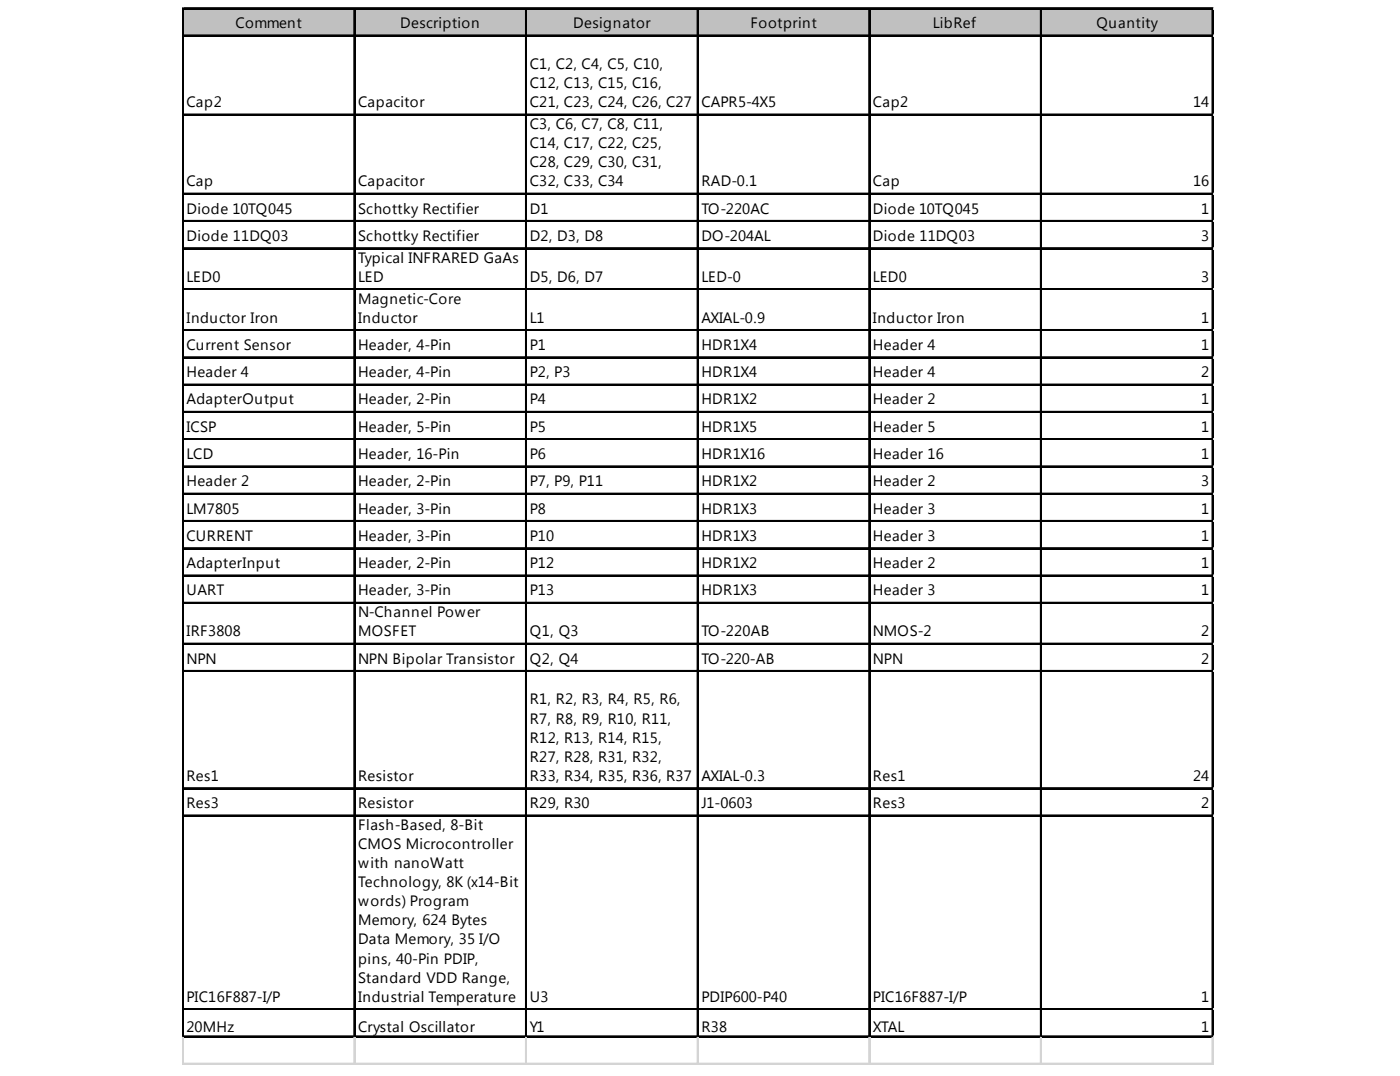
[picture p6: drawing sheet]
<svg xmlns="http://www.w3.org/2000/svg" width="271mm" height="208mm" viewBox="0 0 271 208" stroke-linecap="round" stroke-linejoin="round" font-family="sans-serif">
<defs><g id="words">
<g font-size="2.9">
<text x="45.6" y="5.4">Comment</text>
<text x="77.5" y="5.4">Description</text>
<text x="110.9" y="5.4">Designator</text>
<text x="145.2" y="5.4">Footprint</text>
<text x="180.5" y="5.4">LibRef</text>
<text x="212.2" y="5.4">Quantity</text>
<text x="102.5" y="13.4">C1, C2, C4, C5, C10,</text>
<text x="102.5" y="17">C12, C13, C15, C16,</text>
<text x="36.1" y="20.7">Cap2</text>
<text x="69.3" y="20.7">Capacitor</text>
<text x="102.5" y="20.7">C21, C23, C24, C26, C27</text>
<text x="135.7" y="20.7">CAPR5-4X5</text>
<text x="168.9" y="20.7">Cap2</text>
<text x="230.9" y="20.7">14</text>
<text x="102.5" y="25">C3, C6, C7, C8, C11,</text>
<text x="102.5" y="28.7">C14, C17, C22, C25,</text>
<text x="102.5" y="32.3">C28, C29, C30, C31,</text>
<text x="36.1" y="36">Cap</text>
<text x="36.1" y="41.3">Diode 10TQ045</text>
<text x="69.3" y="36">Capacitor</text>
<text x="69.3" y="41.3">Schottky Rectifier</text>
<text x="102.5" y="36">C32, C33, C34</text>
<text x="102.5" y="41.3">D1</text>
<text x="135.7" y="36">RAD-0.1</text>
<text x="135.7" y="41.3">TO-220AC</text>
<text x="168.9" y="36">Cap</text>
<text x="168.9" y="41.3">Diode 10TQ045</text>
<text x="230.9" y="36">16</text>
<text x="232.5" y="41.3">1</text>
<text x="36.1" y="46.6">Diode 11DQ03</text>
<text x="69.3" y="46.6">Schottky Rectifier</text>
<text x="102.5" y="46.6">D2, D3, D8</text>
<text x="135.7" y="46.6">DO-204AL</text>
<text x="168.9" y="46.6">Diode 11DQ03</text>
<text x="232.5" y="46.6">3</text>
<text x="69.3" y="50.8">Typical INFRARED GaAs</text>
<text x="36.1" y="54.5">LED0</text>
<text x="69.3" y="54.5">LED</text>
<text x="69.3" y="58.7">Magnetic-Core</text>
<text x="102.5" y="54.5">D5, D6, D7</text>
<text x="135.7" y="54.5">LED-0</text>
<text x="168.9" y="54.5">LED0</text>
<text x="232.5" y="54.5">3</text>
<text x="36.1" y="62.4">Inductor Iron</text>
<text x="69.3" y="62.4">Inductor</text>
<text x="102.5" y="62.4">L1</text>
<text x="135.7" y="62.4">AXIAL-0.9</text>
<text x="168.9" y="62.4">Inductor Iron</text>
<text x="232.5" y="62.4">1</text>
<text x="36.1" y="67.7">Current Sensor</text>
<text x="69.3" y="67.7">Header, 4-Pin</text>
<text x="102.5" y="67.7">P1</text>
<text x="135.7" y="67.7">HDR1X4</text>
<text x="168.9" y="67.7">Header 4</text>
<text x="232.5" y="67.7">1</text>
<text x="36.1" y="73">Header 4</text>
<text x="69.3" y="73">Header, 4-Pin</text>
<text x="102.5" y="73">P2, P3</text>
<text x="135.7" y="73">HDR1X4</text>
<text x="168.9" y="73">Header 4</text>
<text x="232.5" y="73">2</text>
<text x="36.1" y="78.2">AdapterOutput</text>
<text x="36.1" y="83.5">ICSP</text>
<text x="69.3" y="78.2">Header, 2-Pin</text>
<text x="69.3" y="83.5">Header, 5-Pin</text>
<text x="102.5" y="78.2">P4</text>
<text x="102.5" y="83.5">P5</text>
<text x="135.7" y="78.2">HDR1X2</text>
<text x="135.7" y="83.5">HDR1X5</text>
<text x="168.9" y="78.2">Header 2</text>
<text x="168.9" y="83.5">Header 5</text>
<text x="232.5" y="78.2">1</text>
<text x="232.5" y="83.5">1</text>
<text x="36.1" y="88.8">LCD</text>
<text x="69.3" y="88.8">Header, 16-Pin</text>
<text x="102.5" y="88.8">P6</text>
<text x="135.7" y="88.8">HDR1X16</text>
<text x="168.9" y="88.8">Header 16</text>
<text x="232.5" y="88.8">1</text>
<text x="36.1" y="94.1">Header 2</text>
<text x="69.3" y="94.1">Header, 2-Pin</text>
<text x="102.5" y="94.1">P7, P9, P11</text>
<text x="135.7" y="94.1">HDR1X2</text>
<text x="168.9" y="94.1">Header 2</text>
<text x="232.5" y="94.1">3</text>
<text x="36.1" y="99.3">LM7805</text>
<text x="69.3" y="99.3">Header, 3-Pin</text>
<text x="102.5" y="99.3">P8</text>
<text x="135.7" y="99.3">HDR1X3</text>
<text x="168.9" y="99.3">Header 3</text>
<text x="232.5" y="99.3">1</text>
<text x="36.1" y="104.6">CURRENT</text>
<text x="69.3" y="104.6">Header, 3-Pin</text>
<text x="102.5" y="104.6">P10</text>
<text x="135.7" y="104.6">HDR1X3</text>
<text x="168.9" y="104.6">Header 3</text>
<text x="232.5" y="104.6">1</text>
<text x="36.1" y="109.9">AdapterInput</text>
<text x="69.3" y="109.9">Header, 2-Pin</text>
<text x="102.5" y="109.9">P12</text>
<text x="135.7" y="109.9">HDR1X2</text>
<text x="168.9" y="109.9">Header 2</text>
<text x="232.5" y="109.9">1</text>
<text x="36.1" y="115.2">UART</text>
<text x="69.3" y="115.2">Header, 3-Pin</text>
<text x="69.3" y="119.4">N-Channel Power</text>
<text x="102.5" y="115.2">P13</text>
<text x="135.7" y="115.2">HDR1X3</text>
<text x="168.9" y="115.2">Header 3</text>
<text x="232.5" y="115.2">1</text>
<text x="36.1" y="123.1">IRF3808</text>
<text x="69.3" y="123.1">MOSFET</text>
<text x="102.5" y="123.1">Q1, Q3</text>
<text x="135.7" y="123.1">TO-220AB</text>
<text x="168.9" y="123.1">NMOS-2</text>
<text x="232.5" y="123.1">2</text>
<text x="36.1" y="128.4">NPN</text>
<text x="69.3" y="128.4">NPN Bipolar Transistor</text>
<text x="102.5" y="128.4">Q2, Q4</text>
<text x="135.7" y="128.4">TO-220-AB</text>
<text x="168.9" y="128.4">NPN</text>
<text x="232.5" y="128.4">2</text>
<text x="102.5" y="136.3">R1, R2, R3, R4, R5, R6,</text>
<text x="102.5" y="140">R7, R8, R9, R10, R11,</text>
<text x="102.5" y="143.7">R12, R13, R14, R15,</text>
<text x="102.5" y="147.4">R27, R28, R31, R32,</text>
<text x="36.1" y="151">Res1</text>
<text x="69.3" y="151">Resistor</text>
<text x="102.5" y="151">R33, R34, R35, R36, R37</text>
<text x="135.7" y="151">AXIAL-0.3</text>
<text x="168.9" y="151">Res1</text>
<text x="230.9" y="151">24</text>
<text x="36.1" y="156.3">Res3</text>
<text x="69.3" y="156.3">Resistor</text>
<text x="69.3" y="160.5">Flash-Based, 8-Bit</text>
<text x="102.5" y="156.3">R29, R30</text>
<text x="135.7" y="156.3">J1-0603</text>
<text x="168.9" y="156.3">Res3</text>
<text x="232.5" y="156.3">2</text>
<text x="69.3" y="164.2">CMOS Microcontroller</text>
<text x="69.3" y="167.9">with nanoWatt</text>
<text x="69.3" y="171.6">Technology, 8K (x14-Bit</text>
<text x="69.3" y="175.3">words) Program</text>
<text x="69.3" y="179">Memory, 624 Bytes</text>
<text x="69.3" y="182.7">Data Memory, 35 I/O</text>
<text x="69.3" y="186.4">pins, 40-Pin PDIP,</text>
<text x="69.3" y="190.1">Standard VDD Range,</text>
<text x="36.1" y="193.8">PIC16F887-I/P</text>
<text x="69.3" y="193.8">Industrial Temperature</text>
<text x="102.5" y="193.8">U3</text>
<text x="135.7" y="193.8">PDIP600-P40</text>
<text x="168.9" y="193.8">PIC16F887-I/P</text>
<text x="232.5" y="193.8">1</text>
<text x="36.1" y="199.6">20MHz</text>
<text x="69.3" y="199.6">Crystal Oscillator</text>
<text x="102.5" y="199.6">Y1</text>
<text x="135.7" y="199.6">R38</text>
<text x="168.9" y="199.6">XTAL</text>
<text x="232.5" y="199.6">1</text>
</g>
</g></defs>
<path d="M35.5 1.7h199.3v5.4h-199.3z" fill="#c0c0c0"/>
<g fill="none" stroke="#000" stroke-width=".26">
<path d="M35.3 1.5v199.2M35.4 1.5v199.2M35.6 1.5h199.2M35.6 1.6h199.2M35.6 6.8h199.2M35.6 6.9h199.2M68.5 1.8v198.9M68.6 1.8v198.9M101.7 1.8v198.9M101.9 1.8v198.9M134.9 1.8v198.9M135.1 1.8v198.9"/>
<path d="M168.2 1.8v198.9M168.3 1.8v198.9M201.4 1.8v198.9M201.5 1.8v198.9M234.6 1.8v198.9M234.7 1.8v198.9M35.6 22.1h199.2M35.6 22.2h199.2M35.6 37.4h199.2M35.6 37.5h199.2M35.6 42.7h199.2M35.6 42.8h199.2"/>
<path d="M35.6 47.9h199.2M35.6 48.1h199.2M35.6 55.9h199.2M35.6 56h199.2M35.6 63.8h199.2M35.6 63.9h199.2M35.6 69h199.2M35.6 69.2h199.2M35.6 74.3h199.2M35.6 74.5h199.2M35.6 79.6h199.2M35.6 79.7h199.2"/>
<path d="M35.6 84.9h199.2M35.6 85h199.2M35.6 90.1h199.2M35.6 90.3h199.2M35.6 95.4h199.2M35.6 95.6h199.2M35.6 100.7h199.2M35.6 100.8h199.2M35.6 106h199.2M35.6 106.1h199.2M35.6 111.3h199.2M35.6 111.4h199.2"/>
<path d="M35.6 116.5h199.2M35.6 116.7h199.2M35.6 124.4h199.2M35.6 124.6h199.2M35.6 129.7h199.2M35.6 129.8h199.2M35.6 152.4h199.2M35.6 152.5h199.2M35.6 157.7h199.2M35.6 157.8h199.2M35.6 195.1h199.2M35.6 195.3h199.2"/>
<path d="M35.6 200.4h199.2M35.6 200.5h199.2"/>
</g>
<g fill="none" stroke="#d4d4d4" stroke-width=".26">
<path d="M234.8 1.5h.1M35.3 200.7v5.3M35.4 200.7v5.3M68.5 200.7v5.3M68.6 200.7v5.3M101.7 200.7v5.3M101.9 200.7v5.3M134.9 200.7v5.3M135.1 200.7v5.3M168.2 200.7v5.3M168.3 200.7v5.3M201.4 200.7v5.3"/>
<path d="M201.5 200.7v5.3M234.6 200.7v5.3M234.7 200.7v5.3"/>
</g>
<path d="M234.8 1.5l.1 .3z" fill="#d4d4d4"/>
<path d="M234.8 6.8h.1" fill="none" stroke="#d4d4d4" stroke-width=".26"/>
<path d="M234.8 6.8l.1 .3z" fill="#d4d4d4"/>
<path d="M234.8 22.1h.1" fill="none" stroke="#d4d4d4" stroke-width=".26"/>
<path d="M234.8 22.1l.1 .3z" fill="#d4d4d4"/>
<path d="M234.8 37.4h.1" fill="none" stroke="#d4d4d4" stroke-width=".26"/>
<path d="M234.8 37.4l.1 .3z" fill="#d4d4d4"/>
<path d="M234.8 42.7h.1" fill="none" stroke="#d4d4d4" stroke-width=".26"/>
<path d="M234.8 42.7l.1 .2z" fill="#d4d4d4"/>
<path d="M234.8 47.9h.1" fill="none" stroke="#d4d4d4" stroke-width=".26"/>
<path d="M234.8 47.9l.1 .3z" fill="#d4d4d4"/>
<path d="M234.8 55.9h.1" fill="none" stroke="#d4d4d4" stroke-width=".26"/>
<path d="M234.8 55.9l.1 .2z" fill="#d4d4d4"/>
<path d="M234.8 63.8h.1" fill="none" stroke="#d4d4d4" stroke-width=".26"/>
<path d="M234.8 63.8l.1 .2z" fill="#d4d4d4"/>
<path d="M234.8 69h.1" fill="none" stroke="#d4d4d4" stroke-width=".26"/>
<path d="M234.8 69l.1 .3z" fill="#d4d4d4"/>
<path d="M234.8 74.3h.1" fill="none" stroke="#d4d4d4" stroke-width=".26"/>
<path d="M234.8 74.3l.1 .3z" fill="#d4d4d4"/>
<path d="M234.8 79.6h.1" fill="none" stroke="#d4d4d4" stroke-width=".26"/>
<path d="M234.8 79.6l.1 .3z" fill="#d4d4d4"/>
<path d="M234.8 84.9h.1" fill="none" stroke="#d4d4d4" stroke-width=".26"/>
<path d="M234.8 84.9l.1 .2z" fill="#d4d4d4"/>
<path d="M234.8 90.1h.1" fill="none" stroke="#d4d4d4" stroke-width=".26"/>
<path d="M234.8 90.1l.1 .3z" fill="#d4d4d4"/>
<path d="M234.8 95.4h.1" fill="none" stroke="#d4d4d4" stroke-width=".26"/>
<path d="M234.8 95.4l.1 .3z" fill="#d4d4d4"/>
<path d="M234.8 100.7h.1" fill="none" stroke="#d4d4d4" stroke-width=".26"/>
<path d="M234.8 100.7l.1 .3z" fill="#d4d4d4"/>
<path d="M234.8 106h.1" fill="none" stroke="#d4d4d4" stroke-width=".26"/>
<path d="M234.8 106l.1 .2z" fill="#d4d4d4"/>
<path d="M234.8 111.3h.1" fill="none" stroke="#d4d4d4" stroke-width=".26"/>
<path d="M234.8 111.3l.1 .2z" fill="#d4d4d4"/>
<path d="M234.8 116.5h.1" fill="none" stroke="#d4d4d4" stroke-width=".26"/>
<path d="M234.8 116.5l.1 .3z" fill="#d4d4d4"/>
<path d="M234.8 124.4h.1" fill="none" stroke="#d4d4d4" stroke-width=".26"/>
<path d="M234.8 124.4l.1 .3z" fill="#d4d4d4"/>
<path d="M234.8 129.7h.1" fill="none" stroke="#d4d4d4" stroke-width=".26"/>
<path d="M234.8 129.7l.1 .3z" fill="#d4d4d4"/>
<path d="M234.8 152.4h.1" fill="none" stroke="#d4d4d4" stroke-width=".26"/>
<path d="M234.8 152.4l.1 .3z" fill="#d4d4d4"/>
<path d="M234.8 157.7h.1" fill="none" stroke="#d4d4d4" stroke-width=".26"/>
<path d="M234.8 157.7l.1 .2z" fill="#d4d4d4"/>
<path d="M234.8 195.1h.1" fill="none" stroke="#d4d4d4" stroke-width=".26"/>
<path d="M234.8 195.1l.1 .3z" fill="#d4d4d4"/>
<path d="M234.8 200.4h.1" fill="none" stroke="#d4d4d4" stroke-width=".26"/>
<path d="M234.8 200.4l.1 .3z" fill="#d4d4d4"/>
<path d="M35.3 205.7h199.6M35.3 205.8h199.6" fill="none" stroke="#d4d4d4" stroke-width=".26"/>
<use href="#words"/>
</svg>
